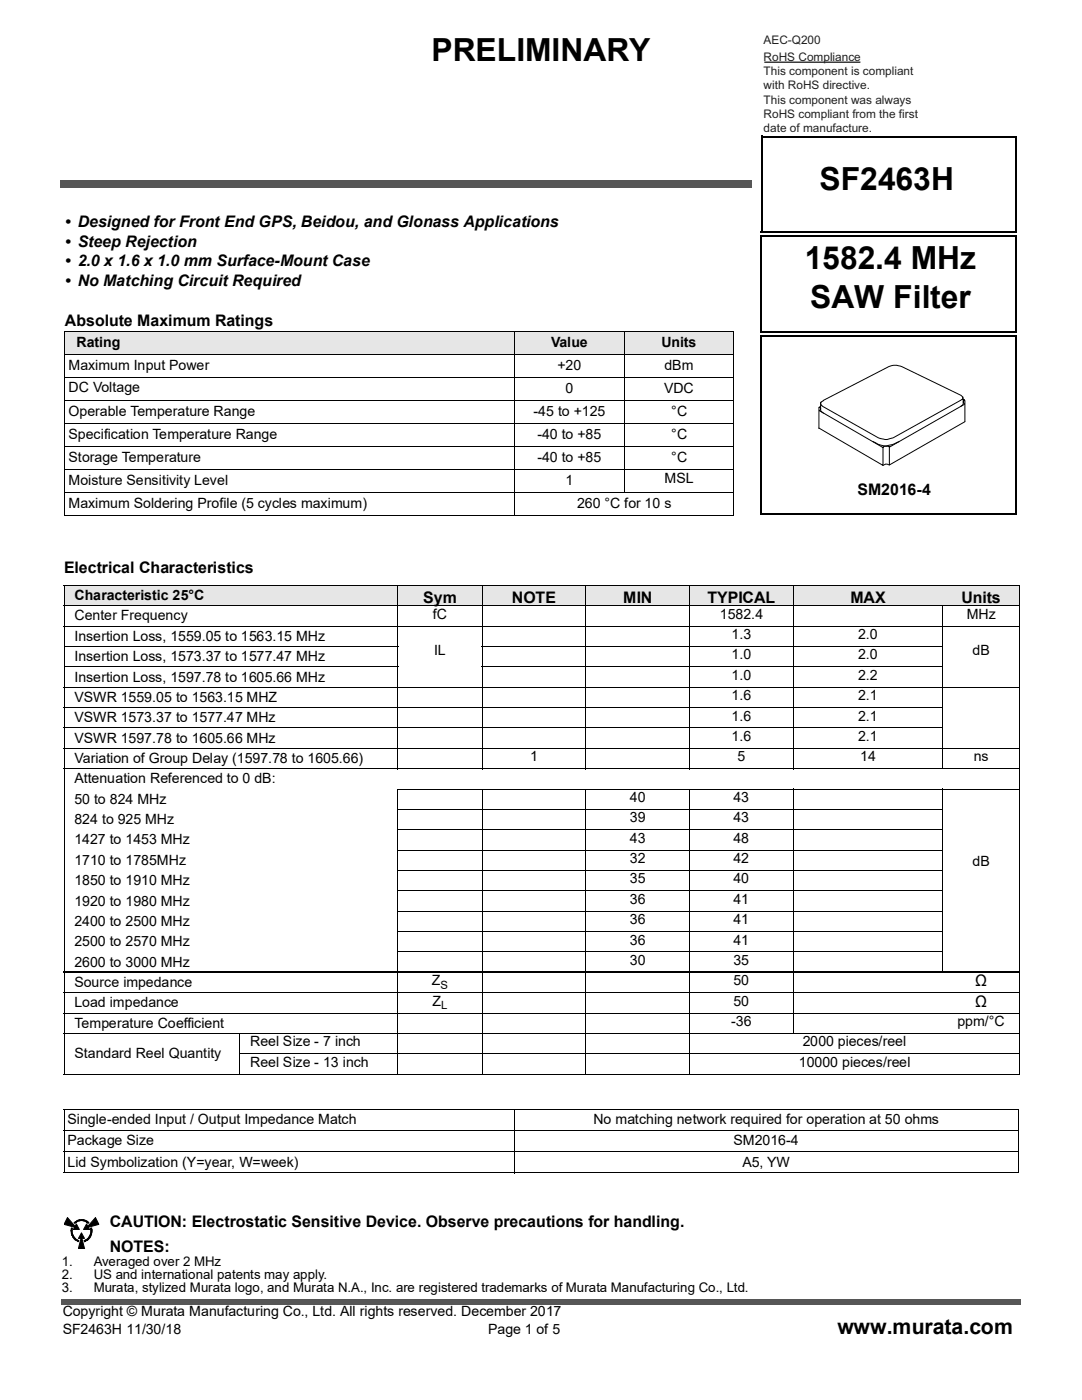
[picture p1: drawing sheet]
<svg xmlns="http://www.w3.org/2000/svg" width="216mm" height="279mm" viewBox="0 0 216 279" stroke-linecap="round" stroke-linejoin="round" font-family="sans-serif">
<defs><g id="words">
<g font-size="6.3">
<text x="86.1" y="12.2">PRELIMINARY</text>
<text x="163.5" y="37.9">SF2463H</text>
<text x="160.6" y="53.7">1582.4 MHz</text>
<text x="161.7" y="61.5">SAW Filter</text>
</g>
<text font-size="4.2" x="167.1" y="266.2">www.murata.com</text>
<g font-size="3.2">
<text x="13" y="45.4">• Designed for Front End GPS, Beidou, and Glonass Applications</text>
<text x="13" y="49.2">• Steep Rejection</text>
<text x="13" y="53.1">• 2.0 x 1.6 x 1.0 mm Surface-Mount Case</text>
<text x="13" y="57">• No Matching Circuit Required</text>
<text x="13" y="65.1">Absolute Maximum Ratings</text>
<text x="171.1" y="98.7">SM2016-4</text>
<text x="12.8" y="114.4">Electrical Characteristics</text>
<text x="84.4" y="120.4">Sym</text>
<text x="102.1" y="120.4">NOTE</text>
<text x="124.3" y="120.4">MIN</text>
<text x="141.2" y="120.4">TYPICAL</text>
<text x="169.7" y="120.4">MAX</text>
<text x="191.8" y="120.4">Units</text>
<text x="194.6" y="196.9">Ω</text>
<text x="194.6" y="200.9">Ω</text>
<text x="21.9" y="244.9">CAUTION: Electrostatic Sensitive Device. Observe precautions for handling.</text>
<text x="21.9" y="249.8">NOTES:</text>
</g>
<g font-size="2.8">
<text x="15.3" y="69.3">Rating</text>
<text x="110" y="69.3">Value</text>
<text x="132" y="69.3">Units</text>
<text x="13.7" y="73.9">Maximum Input Power</text>
<text x="111.2" y="73.9">+20</text>
<text x="132.6" y="73.9">dBm</text>
<text x="13.7" y="78.3">DC Voltage</text>
<text x="13.7" y="83">Operable Temperature Range</text>
<text x="106.5" y="83">-45 to +125</text>
<text x="112.9" y="78.4">0</text>
<text x="132.5" y="78.4">VDC</text>
<text x="133.9" y="83">°C</text>
<text x="13.7" y="87.6">Specification Temperature Range</text>
<text x="107.3" y="87.6">-40 to +85</text>
<text x="133.9" y="87.6">°C</text>
<text x="13.7" y="92.2">Storage Temperature</text>
<text x="107.3" y="92.2">-40 to +85</text>
<text x="133.9" y="92.2">°C</text>
<text x="13.7" y="96.7">Moisture Sensitivity Level</text>
<text x="13.7" y="101.3">Maximum Soldering Profile (5 cycles maximum)</text>
<text x="112.9" y="96.7">1</text>
<text x="115.1" y="101.3">260 °C for 10 s</text>
<text x="132.6" y="96.4">MSL</text>
<text x="14.9" y="119.8">Characteristic 25°C</text>
<text x="14.9" y="123.8">Center Frequency</text>
<text x="86.4" y="123.5">fC</text>
<text x="143.6" y="123.5">1582.4</text>
<text x="192.9" y="123.5">MHz</text>
<text x="14.9" y="127.9">Insertion Loss, 1559.05 to 1563.15 MHz</text>
<text x="14.9" y="132">Insertion Loss, 1573.37 to 1577.47 MHz</text>
<text x="86.6" y="130.7">IL</text>
<text x="146" y="127.5">1.3</text>
<text x="146" y="131.6">1.0</text>
<text x="171.3" y="127.5">2.0</text>
<text x="171.3" y="131.6">2.0</text>
<text x="194.1" y="130.7">dB</text>
<text x="14.9" y="136">Insertion Loss, 1597.78 to 1605.66 MHz</text>
<text x="146" y="135.7">1.0</text>
<text x="171.3" y="135.7">2.2</text>
<text x="14.9" y="140.1">VSWR 1559.05 to 1563.15 MHZ</text>
<text x="146" y="139.7">1.6</text>
<text x="146" y="143.8">1.6</text>
<text x="171.3" y="139.7">2.1</text>
<text x="171.3" y="143.8">2.1</text>
<text x="14.9" y="144.1">VSWR 1573.37 to 1577.47 MHz</text>
<text x="14.9" y="148.2">VSWR 1597.78 to 1605.66 MHz</text>
<text x="146" y="147.9">1.6</text>
<text x="171.3" y="147.9">2.1</text>
<text x="14.9" y="152.3">Variation of Group Delay (1597.78 to 1605.66)</text>
<text x="105.8" y="151.9">1</text>
<text x="147.2" y="151.9">5</text>
<text x="171.6" y="151.9">14</text>
<text x="194.3" y="151.9">ns</text>
<text x="14.9" y="156.3">Attenuation Referenced to 0 dB:</text>
<text x="14.9" y="160.4">50 to 824 MHz</text>
<text x="125.7" y="160.1">40</text>
<text x="146.4" y="160.1">43</text>
<text x="14.9" y="164.5">824 to 925 MHz</text>
<text x="125.7" y="164.1">39</text>
<text x="146.4" y="164.1">43</text>
<text x="14.9" y="168.5">1427 to 1453 MHz</text>
<text x="14.9" y="172.6">1710 to 1785MHz</text>
<text x="125.7" y="168.2">43</text>
<text x="125.7" y="172.2">32</text>
<text x="146.4" y="168.2">48</text>
<text x="146.4" y="172.2">42</text>
<text x="194.1" y="172.8">dB</text>
<text x="14.9" y="176.7">1850 to 1910 MHz</text>
<text x="125.7" y="176.3">35</text>
<text x="146.4" y="176.3">40</text>
<text x="14.9" y="180.7">1920 to 1980 MHz</text>
<text x="14.9" y="184.8">2400 to 2500 MHz</text>
<text x="125.7" y="180.4">36</text>
<text x="125.7" y="184.4">36</text>
<text x="146.4" y="180.4">41</text>
<text x="146.4" y="184.4">41</text>
<text x="14.9" y="188.9">2500 to 2570 MHz</text>
<text x="125.7" y="188.5">36</text>
<text x="146.4" y="188.5">41</text>
<text x="14.9" y="192.9">2600 to 3000 MHz</text>
<text x="14.9" y="197">Source impedance</text>
<text x="86.2" y="196.6">Z</text>
<text x="125.7" y="192.6">30</text>
<text x="146.4" y="196.6">50</text>
<text x="146.4" y="192.6">35</text>
<text x="14.9" y="201">Load impedance</text>
<text x="86.3" y="200.7">Z</text>
<text x="146.4" y="200.7">50</text>
<text x="14.9" y="205.1">Temperature Coefficient</text>
<text x="49.9" y="208.8">Reel Size - 7 inch</text>
<text x="145.9" y="204.8">-36</text>
<text x="160.2" y="208.8">2000 pieces/reel</text>
<text x="191.1" y="204.8">ppm/°C</text>
<text x="14.9" y="211.1">Standard Reel Quantity</text>
<text x="49.9" y="212.9">Reel Size - 13 inch</text>
<text x="159.4" y="212.9">10000 pieces/reel</text>
<text x="13.5" y="224.4">Single-ended Input / Output Impedance Match</text>
<text x="118.4" y="224.4">No matching network required for operation at 50 ohms</text>
<text x="13.5" y="228.6">Package Size</text>
<text x="13.5" y="232.8">Lid Symbolization (Y=year, W=week)</text>
<text x="146.4" y="228.6">SM2016-4</text>
<text x="148.1" y="232.8">A5, YW</text>
<text x="12.5" y="262.6">Copyright © Murata Manufacturing Co., Ltd. All rights reserved. December 2017</text>
<text x="12.5" y="266.2">SF2463H 11/30/18</text>
<text x="97.4" y="266.2">Page 1 of 5</text>
</g>
<g font-size="2.6">
<text x="12.3" y="252.6">1.</text>
<text x="12.3" y="255.3">2.</text>
<text x="12.3" y="257.9">3.</text>
<text x="18.7" y="252.6">Averaged over 2 MHz</text>
<text x="18.7" y="255.3">US and international patents may apply.</text>
<text x="18.7" y="257.9">Murata, stylized Murata logo, and Murata N.A., Inc. are registered trademarks of Murata Manufacturing Co., Ltd.</text>
</g>
<g font-size="2.4" fill="#231f20">
<text x="152.4" y="8.8">AEC-Q200</text>
<text x="152.4" y="12.2">RoHS Compliance</text>
<text x="152.4" y="15">This component is compliant</text>
<text x="152.4" y="17.8">with RoHS directive.</text>
<text x="152.4" y="20.7">This component was always</text>
<text x="152.4" y="23.5">RoHS compliant from the first</text>
<text x="152.4" y="26.3">date of manufacture.</text>
</g>
<g font-size="2.3">
<text x="87.9" y="197.3">S</text>
<text x="88" y="201.4">L</text>
</g>
</g></defs>
<g fill="#505959">
<path d="M12.2 259.2h.5v1.1h-.5z"/>
<path d="M203.2 259.2h.5v1.1h-.5z"/>
<path d="M12.7 259.2h190.5v1.1h-190.5z"/>
</g>
<path d="M152 27.3h50.9M152 27.1v19.2M202.8 27.3v19.2M151.8 46.3h51M151.9 47v19.2M151.9 47.2h51M202.7 47.2v19.2M151.7 66.2h51M151.9 66.9v35.7M151.9 67.1h51M202.7 67.1v35.7M151.7 102.6h51" fill="none" stroke="#000" stroke-width=".34"/>
<g fill="#505959">
<path d="M12 36.1h.7v1.4h-.7z"/>
<path d="M149.3 36.1h.6v1.4h-.6z"/>
<path d="M12.7 36.1h136.6v1.4h-136.6z"/>
</g>
<g fill="#e6e6e6">
<path d="M12.8 116.8h66.6v4.1h-66.6z"/>
<path d="M79.4 116.8h16.8v4.1h-16.8z"/>
<path d="M96.2 116.8h20.7v4.1h-20.7z"/>
<path d="M116.9 116.8h20.7v4.1h-20.7z"/>
<path d="M137.6 116.8h20.7v4.1h-20.7z"/>
<path d="M158.3 116.8h29.8v4.1h-29.8z"/>
<path d="M188.1 116.8h15.3v4.1h-15.3z"/>
</g>
<g fill="none" stroke="#000" stroke-width=".2">
<path d="M12.7 116.8h190.8M12.8 116.9v97.4M79.4 116.8v36.7M96.2 116.8v36.7M116.9 116.8v36.7M137.6 116.8v36.7M158.3 116.8v36.7M203.4 116.9v97.4M12.7 120.9h190.8M12.7 125h190.8M12.7 129h66.8M12.7 133.1h66.8"/>
<path d="M12.7 137.2h190.8M96.1 129h92.1M96.1 133.1h92.1M188.1 120.8v32.7M12.7 141.2h175.5M12.7 145.3h175.5M12.7 149.3h190.8M12.7 153.4h190.8M79.3 157.5h124.2M79.4 157.6v56.9M96.2 157.4v57.1M116.9 157.4v57.1"/>
<path d="M137.6 157.4v57.1M158.3 157.4v48.9M188.1 157.4v36.8M79.3 161.5h108.9M79.3 165.6h108.9M79.3 169.7h108.9M79.3 173.7h108.9M79.3 177.8h108.9M12.7 198.1h190.8M79.3 181.9h108.9M79.3 185.9h108.9M79.3 190h108.9"/>
<path d="M12.7 202.2h190.8M12.7 206.2h190.8M12.7 214.4h190.8M47.8 210.3h155.7M47.8 206.2v8.3M12.7 221.4h190.6M12.7 225.6h190.6M12.7 229.9h190.6M12.7 234.1h190.6M12.8 221.5v12.5M102.6 221.3v12.9M203.2 221.5v12.5"/>
</g>
<path d="M12.7 194h190.8" fill="none" stroke="#000" stroke-width=".34"/>
<g fill="#e6e6e6">
<path d="M13 66.2h89.7v4.6h-89.7z"/>
<path d="M102.7 66.2h21.8v4.6h-21.8z"/>
<path d="M124.5 66.2h21.9v4.6h-21.9z"/>
</g>
<g fill="none" stroke="#000" stroke-width=".2">
<path d="M12.9 66.2h133.6M12.9 70.8h133.6M12.9 75.4h133.6M12.9 79.9h133.6M13 66.3v36.4M102.7 66.1v36.8M124.5 66.1v32.2M146.4 66.3v36.4M12.9 84.5h133.6M12.9 89.1h133.6M12.9 93.6h133.6M12.9 98.2h133.6"/>
<path d="M12.9 102.8h133.6"/>
</g>
<g fill="#fff">
<path d="M154.8 71.1h44.1v23.2h-44.1z"/>
<path d="M163.1 72.6h29.7v20.6h-29.7z"/>
</g>
<path d="M163 72.6h29.8v20.6h-29.8z" fill="none" stroke="#fff" stroke-width=".2"/>
<path d="M192.1 79.2l.1 1.4-.5 .5M192.1 79.7l.3 .1-.2 .5 .2 .3M192.5 79.9v4.3l-15 8.6v-3.6M163.4 85.4l12.8 7.5v-3.7M163.4 81.3v4.2M163.7 80.3v1.6l.6 .6M163.9 80.2l13.5-7a3.2 3.2 0 0 1 2.5 0l11.9 5.7 .2 .3 .1 .4-13.9 7.8a3.4 3.4 0 0 1-2.9 0l-11.1-6.3-.5-.5zM174.2 88.1a4.4 4.4 0 0 0 5.2 0M177.5 92.8a1.02 1.02 0 0 0-1.3 .1M192.4 80.7l-14.9 8.5-.2-.1h-.9l-.2 .2-12.7-7.3 .2-.3v-.3l-.2-.1 .2-.2" fill="none" stroke="#000" stroke-width=".2"/>
<path d="M13 242.9h6.7v6.4h-6.7z" fill="#fff"/>
<path d="M12.9 242.8h6.8v6.5" fill="none" stroke="#fff" stroke-width=".2"/>
<path d="M14.9 244l.2-.1a1.72 1.72 0 0 1 2-.2 2.23 2.23 0 0 1 1.1 2.3 2.23 2.23 0 0 1-1.9 1.8 2.03 2.03 0 0 1-2-1.7 3.2 3.2 0 0 1 .6-2.1z" fill="none" stroke="#000" stroke-width=".22"/>
<g fill="#000" stroke="#000" stroke-width=".2">
<path d="M14.2 245.9h.2l-.2 .2z" fill-rule="evenodd"/>
<path d="M14.1 245.6h.3v.3h-.2z" fill-rule="evenodd"/>
<path d="M14.2 245.4l.2 .2h-.3z" fill-rule="evenodd"/>
<path d="M14.2 245.2h.2v.2z" fill-rule="evenodd"/>
<path d="M14.3 244.9l.2 .1-.1 .2h-.2z" fill-rule="evenodd"/>
<path d="M14.2 246.1l.2-.1 .1 .3z" fill-rule="evenodd"/>
<path d="M14.3 244.8h.3l-.1 .2z" fill-rule="evenodd"/>
<path d="M14.3 246.4l.2-.1 .1 .2h-.3z" fill-rule="evenodd"/>
<path d="M14.5 244.4l.1 .2v.2l-.2-.1z" fill-rule="evenodd"/>
<path d="M14.3 246.5h.3v.1l-.1 .1z" fill-rule="evenodd"/>
<path d="M14.6 244.3l.1 .1-.1 .2-.1-.1z" fill-rule="evenodd"/>
<path d="M14.5 246.8l.1-.2 .1 .2-.1 .2z" fill-rule="evenodd"/>
<path d="M14.6 244.3l.1-.2 .1 .2-.1 .1z" fill-rule="evenodd"/>
<path d="M14.7 244.1l.2-.2 .1 .2-.2 .2z" fill-rule="evenodd"/>
<path d="M14.6 247l.1-.2 .2 .2-.2 .1z" fill-rule="evenodd"/>
<path d="M14.7 247.1l.2-.1 .1 .1-.2 .2z" fill-rule="evenodd"/>
<path d="M14.9 243.9l.2-.1 .1 .2-.2 .1z" fill-rule="evenodd"/>
<path d="M15 247.1l.2 .2-.2 .2z" fill-rule="evenodd"/>
<path d="M15.2 243.8h.1l-.1 .2z" fill-rule="evenodd"/>
<path d="M15.2 247.3l.1 .1-.1 .2-.1-.1z" fill-rule="evenodd"/>
<path d="M15.2 243.7l.3-.1-.2 .2z" fill-rule="evenodd"/>
<path d="M15.2 247.6l.1-.2 .2 .1-.1 .1z" fill-rule="evenodd"/>
<path d="M15.4 243.6l.2-.1 .1 .2-.2 .1z" fill-rule="evenodd"/>
<path d="M15.5 247.5l.2 .1-.1 .2z" fill-rule="evenodd"/>
<path d="M15.7 243.5l.1-.1v.3h-.1z" fill-rule="evenodd"/>
<path d="M15.8 243.4l.3 .2-.3 .1z" fill-rule="evenodd"/>
<path d="M15.7 247.6h.2l-.1 .2-.2-.1z" fill-rule="evenodd"/>
<path d="M15.8 247.6h.3v.3l-.3-.1z" fill-rule="evenodd"/>
<path d="M16.1 247.6h.2v.3h-.2z" fill-rule="evenodd"/>
<path d="M16.1 243.4h.2v.2h-.2z" fill-rule="evenodd"/>
<path d="M16.3 247.6h.2v.3h-.2z" fill-rule="evenodd"/>
<path d="M16.5 243.4h.2v.3l-.3-.1z" fill-rule="evenodd"/>
<path d="M16.3 243.4h.2v.2h-.2z" fill-rule="evenodd"/>
<path d="M16.5 247.6h.2l-.2 .3z" fill-rule="evenodd"/>
<path d="M16.7 243.4l.2 .1-.1 .2h-.1z" fill-rule="evenodd"/>
<path d="M16.7 247.7l.1-.1 .1 .2h-.2z" fill-rule="evenodd"/>
<path d="M16.9 243.5l.2 .1-.1 .2-.2-.1z" fill-rule="evenodd"/>
<path d="M16.8 247.6l.2-.1 .1 .2z" fill-rule="evenodd"/>
<path d="M17.1 243.6l.3 .2h-.2h-.2z" fill-rule="evenodd"/>
<path d="M17 247.5l.2-.1 .1 .2-.3 .1z" fill-rule="evenodd"/>
<path d="M17.3 243.7l.1 .1v.2l-.2-.2z" fill-rule="evenodd"/>
<path d="M17.2 247.4l.2-.1 .1 .2-.1 .1z" fill-rule="evenodd"/>
<path d="M17.4 244l.1-.2 .2 .1-.2 .2z" fill-rule="evenodd"/>
<path d="M17.4 247.3l.1-.2 .2 .2-.3 .2z" fill-rule="evenodd"/>
<path d="M17.5 244.1l.2-.2 .1 .2-.1 .2z" fill-rule="evenodd"/>
<path d="M17.7 247v.3l-.2-.2z" fill-rule="evenodd"/>
<path d="M17.8 244.1l.1 .2-.1 .1z" fill-rule="evenodd"/>
<path d="M17.8 246.8l.1 .2v.1l-.2-.1z" fill-rule="evenodd"/>
<path d="M17.8 244.4h.2l-.1 .2z" fill-rule="evenodd"/>
<path d="M17.9 246.6l.1 .1-.1 .3-.1-.2z" fill-rule="evenodd"/>
<path d="M17.9 244.6l.1-.1 .2 .3z" fill-rule="evenodd"/>
<path d="M17.9 244.8h.3v.1l-.2 .1z" fill-rule="evenodd"/>
<path d="M18 246.3h.3l-.1 .2h-.3z" fill-rule="evenodd"/>
<path d="M18 246.5h.2l-.2 .4-.1-.3z" fill-rule="evenodd"/>
<path d="M18 245l.3-.1-.2 .3z" fill-rule="evenodd"/>
<path d="M18.1 245.6h.3v.3h-.3z" fill-rule="evenodd"/>
<path d="M18.1 245.9h.3l-.1 .2z" fill-rule="evenodd"/>
<path d="M18.1 246l.2 .1-.1 .3-.2-.1z" fill-rule="evenodd"/>
<path d="M18.1 245.2l.3 .2h-.3z" fill-rule="evenodd"/>
<path d="M18.1 245.4h.3v.2h-.3z" fill-rule="evenodd"/>
</g>
<path d="M18.9 242.8l.9 1.7-3.2 .9z" fill="#fff"/>
<path d="M17.3 244.3l.6 1.1h-1.2zM19 243l.7 1.3-2.4 .7z" fill="#000" stroke="#000" stroke-width=".2"/>
<path d="M13.6 242.8l2.3 2.6-3-.9z" fill="#fff"/>
<path d="M13.5 243l1.7 2-2.3-.7zM15.2 244.3l.6 1.1h-1.2z" fill="#000" stroke="#000" stroke-width=".2"/>
<path d="M16.3 246l.9 3.3h-1.9z" fill="#fff"/>
<path d="M16.3 246l.5 1.1h-1.1zM16.3 246.8l.6 2.5h-1.3z" fill="#000" stroke="#000" stroke-width=".2"/>
<path d="M152.5 12.4h19.2" fill="none" stroke="#231f20" stroke-width=".26"/>
<use href="#words"/>
</svg>
